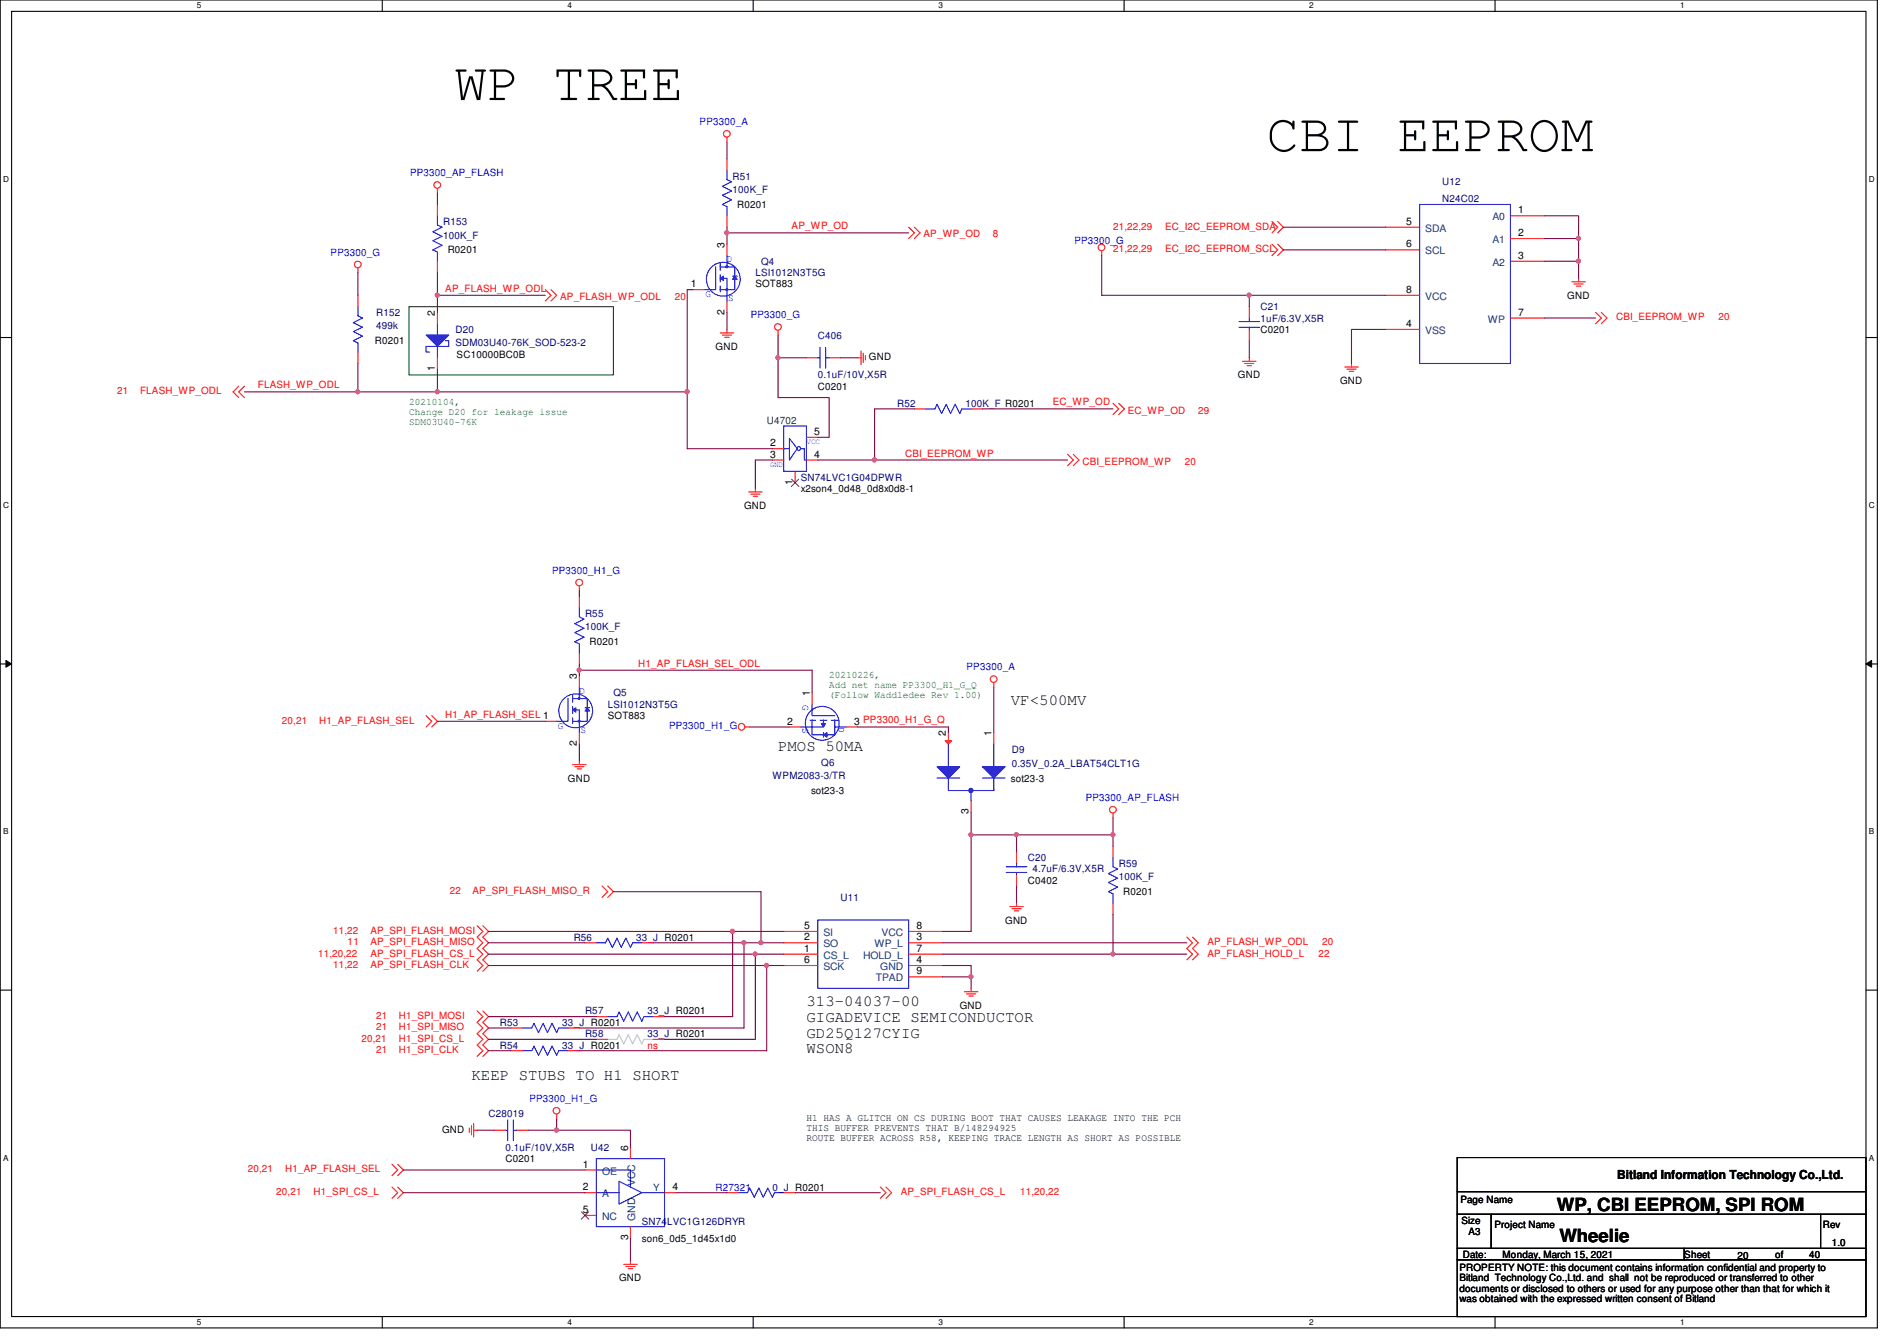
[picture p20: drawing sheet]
<svg xmlns="http://www.w3.org/2000/svg" width="297mm" height="210mm" viewBox="0 0 297 210" stroke-linecap="round" stroke-linejoin="round" font-family="sans-serif">
<defs><g id="words">
<g font-size="8.5">
<text x="71.2" y="15.7">WP TREE</text>
<text x="198.3" y="23.7">CBI EEPROM</text>
</g>
<g font-size="2.8">
<text x="243.8" y="189.5">WP, CBI EEPROM, SPI ROM</text>
<text x="244.2" y="194.5">Wheelie</text>
</g>
<g font-size="2.5">
<text x="158.3" y="110.4">VF&lt;500MV</text>
<text x="121.8" y="117.5">PMOS 50MA</text>
<text x="126.3" y="157.5">313-04037-00</text>
<text x="126.3" y="160">GIGADEVICE SEMICONDUCTOR</text>
<text x="126.3" y="162.4">GD25Q127CYIG</text>
<text x="126.3" y="164.9">WSON8</text>
<text x="73.8" y="169.1">KEEP STUBS TO H1 SHORT</text>
</g>
<text font-size="1.9" x="253.2" y="184.6">Bitland Information Technology Co.,Ltd.</text>
<g font-size="1.6" fill="#00f">
<text x="109.6" y="19.6">PP3300_A</text>
<text x="64.2" y="27.6">PP3300_AP_FLASH</text>
<text x="51.8" y="40">PP3300_G</text>
<text x="113.8" y="41.1">D</text>
<text x="168.2" y="38.2">PP3300_G</text>
<text x="110.4" y="46.6">G</text>
<text x="114" y="47.1">S</text>
<text x="117.6" y="49.8">PP3300_G</text>
<text x="86.4" y="89.8">PP3300_H1_G</text>
<text x="151.3" y="104.9">PP3300_A</text>
<text x="90.7" y="108.6">D</text>
<text x="125.6" y="110.4" transform="rotate(90 125.6 110.4)">G</text>
<text x="125.6" y="114" transform="rotate(90 125.6 114)">S</text>
<text x="131.3" y="113.8" transform="rotate(90 131.3 113.8)">D</text>
<text x="87.3" y="114.1">G</text>
<text x="90.9" y="114.7">S</text>
<text x="104.8" y="114.2">PP3300_H1_G</text>
<text x="170" y="125.3">PP3300_AP_FLASH</text>
<text x="82.9" y="172.5">PP3300_H1_G</text>
<text x="112.1" y="186.4">R27321</text>
</g>
<g font-size="1.6" fill="#000080">
<text x="114.7" y="28.1">R51</text>
<text x="225.8" y="29">U12</text>
<text x="69.4" y="35.2">R153</text>
<text x="114.7" y="30.2">100K_F</text>
<text x="225.8" y="31.7">N24C02</text>
<text x="69.4" y="37.3">100K_F</text>
<text x="119.2" y="41.4">Q4</text>
<text x="118.3" y="43.2">LSI1012N3T5G</text>
<text x="58.9" y="49.4">R152</text>
<text x="58.9" y="51.6">499k</text>
<text x="71.3" y="52.1">D20</text>
<text x="128.1" y="53">C406</text>
<text x="197.4" y="48.6">C21</text>
<text x="197.4" y="50.3">1uF/6.3V,X5R</text>
<text x="71.3" y="54.2">SDM03U40-76K_SOD-523-2</text>
<text x="128.1" y="59.2">0.1uF/10V,X5R</text>
<text x="140.5" y="63.7">R52</text>
<text x="151.2" y="63.7">100K_F R0201</text>
<text x="125.4" y="75.2">SN74LVC1G04DPWR</text>
<text x="91.6" y="96.6">R55</text>
<text x="91.6" y="98.7">100K_F</text>
<text x="95.2" y="110.8">LSI1012N3T5G</text>
<text x="96.1" y="109">Q5</text>
<text x="128.6" y="119.8">Q6</text>
<text x="158.5" y="117.9">D9</text>
<text x="120.9" y="122">WPM2083-3/TR</text>
<text x="158.5" y="120">0.35V_0.2A_LBAT54CLT1G</text>
<text x="160.9" y="134.8">C20</text>
<text x="161.7" y="136.6">4.7uF/6.3V,X5R</text>
<text x="175.2" y="135.7">R59</text>
<text x="175.2" y="137.8">100K_F</text>
<text x="131.6" y="141">U11</text>
<text x="89.8" y="147.2">R56</text>
<text x="99.6" y="147.2">33_J R0201</text>
<text x="78.3" y="160.6">R53</text>
<text x="88" y="160.6">33_J R0201</text>
<text x="91.6" y="158.8">R57</text>
<text x="101.4" y="158.8">33_J R0201</text>
<text x="78.3" y="164.1">R54</text>
<text x="88" y="164.1">33_J R0201</text>
<text x="91.6" y="162.3">R58</text>
<text x="101.4" y="162.3">33_J R0201</text>
<text x="76.5" y="174.8">C28019</text>
<text x="79.2" y="180.1">0.1uF/10V,X5R</text>
<text x="92.5" y="180.1">U42</text>
<text x="100.5" y="191.7">SN74LVC1G126DRYR</text>
<text x="120.9" y="186.4">0_J R0201</text>
</g>
<g font-size="1.6">
<text x="115.4" y="32.6">R0201</text>
<text x="220.2" y="35.2">5</text>
<text x="237.7" y="33.4">1</text>
<text x="70.1" y="39.7">R0201</text>
<text x="113.5" y="38.8" transform="rotate(-90 113.5 38.8)">3</text>
<text x="220.2" y="38.7">6</text>
<text x="237.7" y="37">2</text>
<text x="237.7" y="40.5">3</text>
<text x="108.2" y="45">1</text>
<text x="118.3" y="45">SOT883</text>
<text x="220.2" y="45.8">8</text>
<text x="245.4" y="46.8">GND</text>
<text x="58.7" y="53.9">R0201</text>
<text x="68.1" y="49.4" transform="rotate(-90 68.1 49.4)">2</text>
<text x="113.5" y="49.2" transform="rotate(-90 113.5 49.2)">2</text>
<text x="197.4" y="52.1">C0201</text>
<text x="220.2" y="51.2">4</text>
<text x="237.7" y="49.4">7</text>
<text x="68.1" y="58.1" transform="rotate(-90 68.1 58.1)">1</text>
<text x="71.5" y="56">SC10000BC0B</text>
<text x="112.1" y="54.8">GND</text>
<text x="136.1" y="56.4">GND</text>
<text x="193.8" y="59.2">GND</text>
<text x="128.1" y="61">C0201</text>
<text x="209.8" y="60.1">GND</text>
<text x="120.6" y="69.8">2</text>
<text x="120.6" y="71.6">3</text>
<text x="127.5" y="71.6">4</text>
<text x="127.5" y="68.1">5</text>
<text x="124.1" y="75.9" transform="rotate(-90 124.1 75.9)">1</text>
<text x="125.4" y="77">x2son4_0d48_0d8x0d8-1</text>
<text x="116.5" y="79.7">GND</text>
<text x="92.3" y="101">R0201</text>
<text x="90.3" y="106.3" transform="rotate(-90 90.3 106.3)">3</text>
<text x="95.2" y="112.6">SOT883</text>
<text x="123.3" y="113.4">2</text>
<text x="126.8" y="109" transform="rotate(-90 126.8 109)">1</text>
<text x="133.7" y="113.4">3 PP3300_H1_G_Q</text>
<text x="90.3" y="116.8" transform="rotate(-90 90.3 116.8)">2</text>
<text x="148.1" y="115.2" transform="rotate(-90 148.1 115.2)">2</text>
<text x="155.2" y="115.2" transform="rotate(-90 155.2 115.2)">1</text>
<text x="88.9" y="122.3">GND</text>
<text x="127" y="124.3">sot23-3</text>
<text x="158.3" y="122.3">sot23-3</text>
<text x="151.7" y="127.5" transform="rotate(-90 151.7 127.5)">3</text>
<text x="160.9" y="138.3">C0402</text>
<text x="175.9" y="140.1">R0201</text>
<text x="125.9" y="149">1</text>
<text x="125.9" y="147.2">2</text>
<text x="125.9" y="145.4">5</text>
<text x="143.5" y="145.4">8</text>
<text x="143.5" y="147.2">3</text>
<text x="143.5" y="149">7</text>
<text x="157.4" y="144.6">GND</text>
<text x="125.9" y="150.7">6</text>
<text x="143.5" y="150.7">4</text>
<text x="143.5" y="152.5">9</text>
<text x="150.3" y="157.9">GND</text>
<text x="69.2" y="177.3">GND</text>
<text x="126.3" y="175.5">H1 HAS A GLITCH ON CS DURING BOOT THAT CAUSES LEAKAGE INTO THE PCH</text>
<text x="126.3" y="177">THIS BUFFER PREVENTS THAT B/148294925</text>
<text x="126.3" y="178.6">ROUTE BUFFER ACROSS R58, KEEPING TRACE LENGTH AS SHORT AS POSSIBLE</text>
<text x="79.2" y="181.9">C0201</text>
<text x="91.3" y="182.8">1</text>
<text x="98.3" y="180.1" transform="rotate(-90 98.3 180.1)">6</text>
<text x="91.3" y="186.3">2</text>
<text x="91.3" y="189.9">5</text>
<text x="105.3" y="186.3">4</text>
<text x="228.7" y="188.3">Page Name</text>
<text x="228.8" y="191.5">Size</text>
<text x="98.3" y="194.1" transform="rotate(-90 98.3 194.1)">3</text>
<text x="100.5" y="194.4">son6_0d5_1d45x1d0</text>
<text x="229.1" y="196.8">Date:</text>
<text x="230" y="193.3">A3</text>
<text x="234" y="192.2">Project Name</text>
<text x="235.3" y="196.8">Monday, March 15, 2021</text>
<text x="263.7" y="196.8">Sheet</text>
<text x="272.1" y="197">20</text>
<text x="278" y="196.8">of</text>
<text x="283.3" y="196.8">40</text>
<text x="285.4" y="192.2">Rev</text>
<text x="286.8" y="195.1">1.0</text>
<text x="96.9" y="200.6">GND</text>
<text x="228.5" y="199">PROPERTY NOTE: this document contains information confidential and property to</text>
<text x="228.5" y="200.6">Bitland Technology Co.,Ltd. and shall not be reproduced or transferred to other</text>
<text x="228.5" y="202.2">documents or disclosed to others or used for any purpose other than that for which it</text>
<text x="228.5" y="203.8">was obtained with the expressed written consent of Bitland</text>
</g>
<g font-size="1.6" fill="#f00">
<text x="123.9" y="35.9">AP_WP_OD</text>
<text x="174.3" y="35.9">21,22,29</text>
<text x="182.5" y="35.9">EC_I2C_EEPROM_SDA</text>
<text x="144.6" y="37.2">AP_WP_OD</text>
<text x="155.4" y="37.2">8</text>
<text x="174.3" y="39.5">21,22,29</text>
<text x="182.5" y="39.5">EC_I2C_EEPROM_SCL</text>
<text x="69.7" y="45.7">AP_FLASH_WP_ODL</text>
<text x="87.7" y="46.9">AP_FLASH_WP_ODL</text>
<text x="105.7" y="46.9">20</text>
<text x="253.1" y="50.2">CBI_EEPROM_WP</text>
<text x="269.1" y="50.2">20</text>
<text x="18.4" y="61.7">21</text>
<text x="21.9" y="61.7">FLASH_WP_ODL</text>
<text x="40.4" y="60.8">FLASH_WP_ODL</text>
<text x="164.8" y="63.5">EC_WP_OD</text>
<text x="176.6" y="64.7">EC_WP_OD</text>
<text x="187.6" y="64.7">29</text>
<text x="141.7" y="71.5">CBI_EEPROM_WP</text>
<text x="169.5" y="72.7">CBI_EEPROM_WP</text>
<text x="185.5" y="72.7">20</text>
<text x="99.9" y="104.4">H1_AP_FLASH_SEL_ODL</text>
<text x="44.2" y="113.3">20,21</text>
<text x="50" y="113.3">H1_AP_FLASH_SEL</text>
<text x="69.7" y="112.4">H1_AP_FLASH_SEL 1</text>
<text x="70.4" y="140">22</text>
<text x="74" y="140">AP_SPI_FLASH_MISO_R</text>
<text x="49.8" y="149.7">11,20,22</text>
<text x="52.2" y="146.2">11,22</text>
<text x="54.4" y="148">11</text>
<text x="58" y="146.2">AP_SPI_FLASH_MOSI</text>
<text x="58" y="148">AP_SPI_FLASH_MISO</text>
<text x="58" y="149.7">AP_SPI_FLASH_CS_L</text>
<text x="189.1" y="148">AP_FLASH_WP_ODL</text>
<text x="189.1" y="149.7">AP_FLASH_HOLD_L</text>
<text x="206.5" y="149.7">22</text>
<text x="207" y="148">20</text>
<text x="52.2" y="151.5">11,22</text>
<text x="58" y="151.5">AP_SPI_FLASH_CLK</text>
<text x="58.9" y="159.5">21</text>
<text x="58.9" y="161.3">21</text>
<text x="62.4" y="159.5">H1_SPI_MOSI</text>
<text x="62.4" y="161.3">H1_SPI_MISO</text>
<text x="56.6" y="163.1">20,21</text>
<text x="58.9" y="164.8">21</text>
<text x="62.4" y="163.1">H1_SPI_CS_L</text>
<text x="62.4" y="164.8">H1_SPI_CLK</text>
<text x="101.4" y="164.1">ns</text>
<text x="38.8" y="183.5">20,21</text>
<text x="44.7" y="183.5">H1_AP_FLASH_SEL</text>
<text x="43.3" y="187.1">20,21</text>
<text x="49.1" y="187.1">H1_SPI_CS_L</text>
<text x="141.1" y="187.1">AP_SPI_FLASH_CS_L</text>
<text x="159.7" y="187.1">11,20,22</text>
</g>
<g font-size="1.6" fill="#004080">
<text x="233.7" y="34.5">A0</text>
<text x="223.2" y="39.8">SCL</text>
<text x="223.2" y="36.3">SDA</text>
<text x="233.7" y="38.1">A1</text>
<text x="233.7" y="41.6">A2</text>
<text x="223.2" y="46.9">VCC</text>
<text x="223.2" y="52.3">VSS</text>
<text x="233" y="50.5">WP</text>
<text x="128.9" y="148.3">SO</text>
<text x="128.9" y="146.5">SI</text>
<text x="136.9" y="148.3">WP_L</text>
<text x="138" y="146.5">VCC</text>
<text x="128.9" y="150.1">CS_L</text>
<text x="128.9" y="151.8">SCK</text>
<text x="135.2" y="150.1">HOLD_L</text>
<text x="137.2" y="153.6">TPAD</text>
<text x="137.8" y="151.8">GND</text>
<text x="94.3" y="183.9">OE</text>
<text x="99.5" y="185.7" transform="rotate(-90 99.5 185.7)">VCC</text>
<text x="94.3" y="187.4">A</text>
<text x="94.3" y="191">NC</text>
<text x="99.5" y="191.1" transform="rotate(-90 99.5 191.1)">GND</text>
<text x="102.3" y="186.4">Y</text>
</g>
<g font-size="1.6" fill="#008000">
<text x="64" y="63.5">20210104,</text>
<text x="64" y="65">Change D20 for leakage issue</text>
<text x="64" y="66.6">SDM03U40-76K</text>
<text x="129.8" y="106.1">20210226,</text>
<text x="129.8" y="107.7">Add net name PP3300_H1_G_Q</text>
<text x="129.8" y="109.3">(Follow Waddledee Rev 1.00)</text>
</g>
<text font-size="1.6" fill="#004040" x="120.1" y="66.3">U4702</text>
<g font-size="1.3">
<text x="30.8" y="1.3">5</text>
<text x="88.9" y="1.3">4</text>
<text x="146.9" y="1.3">3</text>
<text x="205" y="1.3">2</text>
<text x="263.1" y="1.3">1</text>
<text x=".5" y="28.4">D</text>
<text x="292.6" y="28.4">D</text>
<text x=".5" y="79.5">C</text>
<text x="292.6" y="79.5">C</text>
<text x=".5" y="130.6">B</text>
<text x="292.6" y="130.6">B</text>
<text x=".5" y="181.7">A</text>
<text x="292.6" y="181.7">A</text>
<text x="30.8" y="207.4">5</text>
<text x="88.9" y="207.4">4</text>
<text x="146.9" y="207.4">3</text>
<text x="205" y="207.4">2</text>
<text x="263.1" y="207.4">1</text>
</g>
<g font-size="1.2" fill="#00f">
<text x="126.3" y="69.5">VCC</text>
<text x="120.6" y="73">GND</text>
</g>
</g></defs>
<path d="M0 0h294v207.9h-294zM1.8 1.8h290.4v204.3h-290.4z" fill="none" stroke="#000" stroke-width=".17"/>
<g fill="#fff">
<path d="M30.8 .2h.7v1.4h-.7z"/>
<path d="M30.8 206.2h.7v1.4h-.7z"/>
</g>
<path d="M59.9 0v1.8M59.9 206.1v1.8" fill="none" stroke="#000" stroke-width=".17"/>
<g fill="#fff">
<path d="M88.9 .2h.6v1.4h-.6z"/>
<path d="M88.9 206.2h.6v1.4h-.6z"/>
</g>
<path d="M117.9 0v1.8M117.9 206.1v1.8" fill="none" stroke="#000" stroke-width=".17"/>
<g fill="#fff">
<path d="M146.9 .2h.7v1.4h-.7z"/>
<path d="M146.9 206.2h.7v1.4h-.7z"/>
</g>
<path d="M176 0v1.8M176 206.1v1.8" fill="none" stroke="#000" stroke-width=".17"/>
<g fill="#fff">
<path d="M205 .2h.7v1.4h-.7z"/>
<path d="M205 206.2h.7v1.4h-.7z"/>
</g>
<path d="M234.1 0v1.8M234.1 206.1v1.8" fill="none" stroke="#000" stroke-width=".17"/>
<g fill="#fff">
<path d="M263.1 .2h.7v1.4h-.7z"/>
<path d="M263.1 206.2h.7v1.4h-.7z"/>
<path d="M.5 27.3h.9v1.4h-.9z"/>
<path d="M292.6 27.3h.9v1.4h-.9z"/>
<path d="M.5 78.4h.9v1.4h-.9z"/>
<path d="M292.6 78.4h.9v1.4h-.9z"/>
</g>
<path d="M0 52.8h1.8M292.2 52.8h1.8" fill="none" stroke="#000" stroke-width=".17"/>
<g fill="#fff">
<path d="M.5 129.5h.8v1.4h-.8z"/>
<path d="M292.6 129.5h.9v1.4h-.9z"/>
</g>
<path d="M0 103.9h1.8M292.2 103.9h1.8" fill="none" stroke="#000" stroke-width=".17"/>
<path d="M.9 103.4l.9 .5-.9 .5zM292.2 103.9l.9-.5v1z" fill="#000"/>
<path d="M.9 103.4l.9 .5-.9 .5zM292.2 103.9l.9-.5v1z" fill="none" stroke="#000" stroke-width=".16"/>
<g fill="#fff">
<path d="M.5 180.5h.8v1.4h-.8z"/>
<path d="M292.6 180.5h.9v1.4h-.9z"/>
</g>
<path d="M0 155h1.8M292.2 155h1.8M228.2 181.2h64v5.3h-64zM228.2 186.5h64v3.6h-64zM228.2 190.1h5.3v5.3h-5.3zM228.2 195.4h35.5v1.8h-35.5zM228.2 197.2h64v8.9h-64zM233.5 190.1h51.6v5.3h-51.6zM263.7 195.4h28.5v1.8h-28.5zM285.1 190.1h7.1v5.3h-7.1z" fill="none" stroke="#000" stroke-width=".17"/>
<path d="M64 48h32.1v10.7h-32.1z" fill="none" stroke="#008000" stroke-width=".17"/>
<g fill="none" stroke="#f00" stroke-width=".17">
<path d="M68.5 29.5v.7M113.8 21.5v.7M142.3 35.6l.9 .8-.9 .9M143.2 35.6l.9 .8-.9 .9M172.5 39.3v.7M199.2 34.7l.9 .9-.9 .8M199.2 38.2l.9 .9-.9 .9M200.1 34.7l.9 .9-.9 .8M200.1 38.2l.9 .9-.9 .9M56 42v.7M85.4 45.3l.9 .9-.9 .9M86.3 45.3l.9 .9-.9 .9"/>
<path d="M112.8 52.1h2.1M113.1 52.5h1.5M113.5 52.8h.7M113.8 51.6v.5M121.8 51.7v.8M134.3 56h.5M134.8 54.9v2.2M135.2 55.3v1.4M135.5 55.7v.6M194.6 56.6h2.1M194.9 56.9h1.4M195.3 57.2h.7"/>
<path d="M195.6 56v.6M210.6 57.4h2.1M210.9 57.8h1.4M211.3 58.1h.7M211.6 56.9v.5M246.1 44.1h2.1M246.5 44.4h1.4M246.8 44.8h.7M247.2 43.6v.5M249.8 48.9l.9 .9-.9 .9M250.7 48.9l.9 .9-.9 .9M37.4 60.5l-.9 .8 .9 .9"/>
<path d="M38.3 60.5l-.9 .8 .9 .9M117.2 77h2.1M117.6 77.3h1.4M117.9 77.7h.7M118.3 76.5v.5M167.2 71.1l.9 .9-.9 .9M168.1 71.1l.8 .9-.8 .9M174.3 63.1l.9 .9-.9 .9M175.2 63.1l.9 .9-.9 .9M90.7 91.7v.8M90.7 93.3v1.8M66.7 112l.9 .9-.9 .9"/>
<path d="M67.6 112l.9 .9-.9 .9M89.7 119.7h2.1M90.7 119.1v.6M90.7 102.2v1.8M116.7 113.8h.7M155.6 106.8v.8M90 120h1.4M90.4 120.4h.7M94.3 138.7l.9 .9-.9 .9M95.2 138.7l.9 .9-.9 .9M174.3 127.3v.7M74.7 144.9l.9 .9-.9 .9 .9 .9-.9 .9 .9 .9-.9 .8 .9 .9-.9 .9"/>
<path d="M74.7 158.2l.9 .9-.9 .9 .9 .9-.9 .9 .9 .9-.9 .9 .9 .9-.9 .9M75.6 144.9l.9 .9-.9 .9 .9 .9-.9 .9 .9 .9-.9 .8 .9 .9-.9 .9M75.6 158.2l.9 .9-.9 .9 .9 .9-.9 .9 .9 .9-.9 .9 .9 .9-.9 .9M151 155.2h2.1M151.3 155.6h1.5M151.7 155.9h.7M152.1 154.7v.5M158.1 141.9h2.1M158.5 142.2h1.4M158.8 142.6h.7M159.2 141.4v.5M185.8 146.7l.9 .9-.9 .9 .9 .9-.9 .8"/>
<path d="M186.7 146.7l.9 .9-.9 .9 .9 .9-.9 .8M73.5 176.6v.6M73.8 176.2v1.4M74.2 176.9h.5M74.2 175.9v2.1M87.2 174.4v.7M61.4 182.2l.9 .9-.9 .9M61.4 185.8l.9 .9-.9 .9M62.3 182.2l.9 .9-.9 .9M62.3 185.8l.9 .9-.9 .9M97.7 197.9h2.1M98 198.2h1.4"/>
<path d="M98.4 198.6h.7M98.7 197.4v.5M137.8 185.8l.9 .9-.9 .9M138.7 185.8l.9 .9-.9 .9"/>
<circle cx="68.5" cy="29" r=".52"/>
<circle cx="113.8" cy="21" r=".52"/>
<circle cx="172.5" cy="38.7" r=".52"/>
<circle cx="56" cy="41.4" r=".52"/>
<circle cx="121.8" cy="51.2" r=".52"/>
<circle cx="90.7" cy="91.2" r=".52"/>
<circle cx="116.1" cy="113.8" r=".52"/>
<circle cx="155.6" cy="106.3" r=".52"/>
<circle cx="174.3" cy="126.7" r=".52"/>
<circle cx="87.1" cy="173.9" r=".52"/>
</g>
<g fill="none" stroke="#00f" stroke-width=".17">
<path d="M112.1 41.8v3.5h-1.8M112.8 41.8h2.3v3.5h-2.3M112.8 41.2v1.1M112.8 43v1.1M112.8 44.8v.9M112.8 43.6h1v3.5M113.8 40v1.8M90.7 95.1v1.5l.7 .3-1.4 .7 1.4 .7-1.4 .7 1.4 .7-1.4 .8 .7 .3v1.4"/>
<circle cx="113.3" cy="43.7" r="2.65"/>
</g>
<path d="M112.8 43.6l.5-.4v.7z" fill-rule="evenodd" fill="#00f"/>
<path d="M112.8 43.6l.5-.4v.7zM114.7 43.2h.7" fill="none" stroke="#00f" stroke-width=".17"/>
<path d="M115.1 43.2l.3 .5h-.7z" fill-rule="evenodd" fill="#00f"/>
<path d="M115.1 43.2l.3 .5h-.7z" fill="none" stroke="#00f" stroke-width=".17"/>
<path d="M113.7 41.6h.2v.3h-.2z" fill-rule="evenodd" fill="#00f"/>
<path d="M113.7 41.6h.2v.3h-.2z" fill="none" stroke="#00f" stroke-width=".17"/>
<path d="M113.7 45.2h.2v.2h-.2z" fill-rule="evenodd" fill="#00f"/>
<g fill="none" stroke="#00f" stroke-width=".17">
<path d="M113.8 26.7v1.4l.8 .3-1.5 .8 1.5 .7-1.5 .7 1.5 .7-1.5 .7 .7 .3v1.5M113.7 45.2h.2v.2h-.2zM88.9 109.3v3.6h-1.7M89.7 109.3h2.2v3.6h-2.2M89.7 108.8v1.1M89.7 110.6v1.1M89.7 112.4v.8M89.7 111.1h1v3.6M90.7 107.6v1.7M157.6 135.7h3.2M157.6 136.6h3.2M159.2 136.6v.3"/>
<path d="M159.2 135.1v.6"/>
<circle cx="90.1" cy="111.3" r="2.65"/>
</g>
<path d="M113.8 38.2v1.8M113.8 24.9v1.8M113.8 33.8v1.8M108.5 45.3h1.8M113.8 47.1v1.8M159.2 136.9v1.8M159.2 133.3v1.8" fill="none" stroke="#f00" stroke-width=".17"/>
<path d="M89.7 111.1l.5-.3v.7z" fill-rule="evenodd" fill="#00f"/>
<path d="M89.7 111.1l.5-.3v.7zM91.6 110.8h.7" fill="none" stroke="#00f" stroke-width=".17"/>
<path d="M91.9 110.8l.4 .5h-.7z" fill-rule="evenodd" fill="#00f"/>
<path d="M91.9 110.8l.4 .5h-.7z" fill="none" stroke="#00f" stroke-width=".17"/>
<path d="M90.6 109.2h.2v.2h-.2z" fill-rule="evenodd" fill="#00f"/>
<path d="M90.6 109.2h.2v.2h-.2z" fill="none" stroke="#00f" stroke-width=".17"/>
<path d="M90.6 112.8h.2v.2h-.2z" fill-rule="evenodd" fill="#00f"/>
<g fill="none" stroke="#00f" stroke-width=".17">
<path d="M128.1 56h.3M128.4 54.4v3.2M129.3 54.4v3.2M129.3 56h.5M90.6 112.8h.2v.2h-.2zM126.8 112.7h.9M127.2 112.7v2.3h3.5v-2.3M127.2 110.2v1.8h3.5M128.4 112.7h1.1M128.9 112.7v1.1h-3.5M130.2 112.7h1.1M130.7 113.8h1.8"/>
<path d="M95.2 159.1h1.4l.3-.7 .8 1.5 .7-1.5 .7 1.5 .7-1.5 .7 1.5 .3-.8h1.5M128.1 144h14.2v10.7h-14.2z"/>
<circle cx="128.7" cy="113.2" r="2.65"/>
</g>
<g fill="none" stroke="#f00" stroke-width=".17">
<path d="M126.3 56h1.8M129.8 56h1.8M85.4 112.9h1.8M90.7 105.8v1.8M90.7 114.7v1.8M93.4 159.1h1.8M102.3 159.1h1.8M122.7 149.4h5.4M122.7 147.6h5.4M122.7 151.1h5.4M122.7 145.8h5.4M142.3 147.6h5.3"/>
<path d="M142.3 151.1h5.3M142.3 145.8h5.3M142.3 149.4h5.3M142.3 152.9h5.3"/>
</g>
<path d="M128.6 113.2h.7l-.4 .6z" fill-rule="evenodd" fill="#00f"/>
<path d="M128.6 113.2h.7l-.4 .6zM128.9 114.7v.7" fill="none" stroke="#00f" stroke-width=".17"/>
<path d="M128.9 115l.6-.3v.7z" fill-rule="evenodd" fill="#00f"/>
<g fill="none" stroke="#00f" stroke-width=".17">
<path d="M68.5 33.8v1.4l.7 .4-1.4 .7 1.4 .7-1.4 .7 1.4 .7-1.4 .7 .7 .4v1.4M222.3 32h14.2v24.9h-14.2zM56 48v1.4l.8 .4-1.5 .7 1.5 .7-1.5 .7 1.5 .7-1.5 .7 .7 .4v1.4M144.9 64h1.5l.3-.7 .7 1.4 .8-1.4 .6 1.4 .8-1.4 .7 1.4 .3-.7h1.5M128.9 115l.6-.3v.7zM93.4 147.6h1.4l.4-.7 .7 1.4 .7-1.4 .7 1.4 .7-1.4 .7 1.4 .4-.7h1.4M79.2 176.9h.3M79.5 175.3v3.2M80.4 176.9h.5M80.4 175.3v3.2M81.8 160.9h1.5l.3-.7 .7 1.4 .7-1.4 .7 1.4 .7-1.4 .8 1.4 .3-.7h1.4M93.4 186.7h3.5"/>
<path d="M93.4 183.1h5.3v2.7M93.4 181.4h10.7v10.6h-10.7zM96.9 184.9l3.6 1.8-3.6 1.8zM100.5 186.7h3.6"/>
</g>
<g fill="none" stroke="#f00" stroke-width=".17">
<path d="M68.5 32v1.8M217 39.1h5.3M217 35.6h5.3M236.5 37.3h5.3M236.5 33.8h5.3M56 46.2v1.8M56 55.1v1.8M68.5 40.9v1.8M217 46.2h5.3M217 51.6h5.3M236.5 40.9h5.3M236.5 49.8h5.3"/>
<path d="M143.2 64h1.7M152.1 64h1.7M123.6 113.8h1.8M127.2 108.5v1.7M132.5 113.8h1.8M91.6 147.6h1.8M100.5 147.6h1.8M77.4 176.9h1.8M80 160.9h1.8M80.9 176.9h1.8M88.9 160.9h1.8M93.4 162.7h1.8"/>
<path d="M98.7 179.6v1.8M102.3 162.7h1.8M91.6 183.1h1.8M91.6 186.7h1.8M91.6 190.2h1.8M98.7 192v1.8M104.1 186.7h1.7"/>
</g>
<path d="M91.1 189.7l1.1 1.1M92.2 189.7l-1.2 1.1" fill="none" stroke="#804000" stroke-width=".16"/>
<path d="M95.2 162.7h1.4l.3-.7 .8 1.4 .7-1.4 .7 1.4 .7-1.4 .7 1.4 .3-.7h1.5" fill="none" stroke="#c0c0c0" stroke-width=".17"/>
<circle cx="152" cy="123.7" r=".33" fill="#00f"/>
<g fill="none" stroke="#00f" stroke-width=".17">
<path d="M148.5 116.5v3.5M155.6 116.5v3.5M148.5 121.8v1.9h3.2M152.1 124.1v1.2M153.8 121.8h3.6M155.6 121.8v1.9h-3.2"/>
<circle cx="152" cy="123.7" r=".33"/>
</g>
<path d="M153.8 120h3.6l-1.8 1.8z" fill="#00f"/>
<path d="M146.7 121.8h3.6M153.8 120h3.6l-1.8 1.8z" fill="none" stroke="#00f" stroke-width=".17"/>
<path d="M146.7 120h3.6l-1.8 1.8z" fill="#00f"/>
<path d="M146.7 120h3.6l-1.8 1.8z" fill="none" stroke="#00f" stroke-width=".17"/>
<path d="M152.1 125.3v1.8" fill="none" stroke="#f00" stroke-width=".17"/>
<path d="M148 116h1l-.5 .5z" fill="#f00"/>
<g fill="none" stroke="#f00" stroke-width=".17">
<path d="M195.6 51.6v1.7M195.6 48v1.8M120.9 70.2h1.8M120.9 72h1.8M124.5 73.8v1.8M126.3 72h1.8M126.3 68.5h1.8M148 116h1l-.5 .5zM148.5 114.7v1.8M155.6 114.7v1.8M80 164.5h1.8M88.9 164.5h1.8"/>
<path d="M113.8 186.7h1.8M122.7 186.7h1.8"/>
</g>
<g fill="none" stroke="#00f" stroke-width=".17">
<path d="M194 50.3h3.2M194 51.2h3.2M195.6 51.2v.4M195.6 49.8v.5M122.7 70.2h.9M122.7 66.7h3.6v7.1h-3.6zM123.6 68.6l1.2 1.6-1.2 1.8zM125.4 70.2h.5v1.8h.4M81.8 164.5h1.5l.3-.8 .7 1.5 .7-1.5 .7 1.5 .7-1.5 .8 1.5 .3-.7h1.4M115.6 186.7h1.4l.4-.7 .7 1.4 .7-1.4 .7 1.4 .7-1.4 .7 1.4 .4-.7h1.4"/>
<circle cx="125.1" cy="70.2" r=".29"/>
</g>
<path d="M123.9 75l1.2 1.2M125 75l-1.1 1.2" fill="none" stroke="#804000" stroke-width=".16"/>
<path d="M66.7 52.5h3.6l-1.8 1.7z" fill="#00f"/>
<path d="M66.7 52.5h3.6l-1.8 1.7zM68.5 54.2v1.8M68.5 50.7v1.8M69.7 53.3h.6v.9h-3.6v.9h.6M174.3 134.2v1.5l.7 .3-1.4 .7 1.4 .8-1.4 .6 1.4 .8-1.4 .7 .7 .3v1.5" fill="none" stroke="#00f" stroke-width=".17"/>
<path d="M68.5 56v1.8M68.5 48.9v1.8M174.3 132.5v1.7M174.3 141.4v1.7" fill="none" stroke="#f00" stroke-width=".17"/>
<path d="M68.5 30.2v1.8M113.8 22.2v2.7M113.8 35.6v2.6M113.8 36.4h28.5M241.8 33.8h5.4v3.5" fill="none" stroke="#800040" stroke-width=".17"/>
<circle cx="113.8" cy="36.4" r=".32" fill="#f0f"/>
<circle cx="113.8" cy="36.4" r=".32" fill="none" stroke="#f0f" stroke-width=".17"/>
<path d="M201 35.6h16M241.8 37.3h5.4v3.6" fill="none" stroke="#800040" stroke-width=".17"/>
<circle cx="247.2" cy="37.3" r=".32" fill="#f0f"/>
<circle cx="247.2" cy="37.3" r=".32" fill="none" stroke="#f0f" stroke-width=".17"/>
<circle cx="247.2" cy="40.9" r=".32" fill="#f0f"/>
<circle cx="247.2" cy="40.9" r=".32" fill="none" stroke="#f0f" stroke-width=".17"/>
<path d="M201 39.1h16M56 42.7v3.5M68.5 42.7v3.5h16.9M108.5 45.3h-.9v16M172.5 40v6.2M241.8 40.9h5.4v2.7" fill="none" stroke="#800040" stroke-width=".17"/>
<circle cx="68.5" cy="46.2" r=".32" fill="#f0f"/>
<circle cx="68.5" cy="46.2" r=".32" fill="none" stroke="#f0f" stroke-width=".17"/>
<path d="M68.5 46.2v2.7M172.5 46.2h23.1" fill="none" stroke="#800040" stroke-width=".17"/>
<circle cx="195.6" cy="46.2" r=".32" fill="#f0f"/>
<circle cx="195.6" cy="46.2" r=".32" fill="none" stroke="#f0f" stroke-width=".17"/>
<path d="M113.8 48.9v2.7M121.8 52.5v3.5M217 46.2h-21.4v1.8M241.8 49.8h8" fill="none" stroke="#800040" stroke-width=".17"/>
<circle cx="121.8" cy="56" r=".32" fill="#f0f"/>
<circle cx="121.8" cy="56" r=".32" fill="none" stroke="#f0f" stroke-width=".17"/>
<path d="M56 56.9v4.4M195.6 53.3v2.7M217 51.6h-5.4v5.3M38.3 61.3h17.7M56 61.3h12.5" fill="none" stroke="#800040" stroke-width=".17"/>
<circle cx="56" cy="61.3" r=".32" fill="#f0f"/>
<circle cx="56" cy="61.3" r=".32" fill="none" stroke="#f0f" stroke-width=".17"/>
<path d="M107.6 70.2h13.3M128.1 72h8.8M136.9 72h30.3M143.2 64h-6.3v8M153.8 64h20.5" fill="none" stroke="#800040" stroke-width=".17"/>
<circle cx="136.9" cy="72" r=".32" fill="#f0f"/>
<circle cx="136.9" cy="72" r=".32" fill="none" stroke="#f0f" stroke-width=".17"/>
<path d="M90.7 92.5v.8M90.7 104v.9M90.7 104.9h36.5M90.7 104.9v.9" fill="none" stroke="#800040" stroke-width=".17"/>
<circle cx="90.7" cy="104.9" r=".32" fill="#f0f"/>
<circle cx="90.7" cy="104.9" r=".32" fill="none" stroke="#f0f" stroke-width=".17"/>
<path d="M68.5 112.9h16.9M90.7 116.5v2.6M117.4 113.8h6.2M127.2 104.9v3.6M134.3 113.8h14.2v.9M155.6 107.6v7.1M152.1 127.1v18.7M174.3 128v2.7" fill="none" stroke="#800040" stroke-width=".17"/>
<circle cx="152" cy="130.7" r=".32" fill="#f0f"/>
<circle cx="152" cy="130.7" r=".32" fill="none" stroke="#f0f" stroke-width=".17"/>
<path d="M152.1 130.7h7.1v2.6" fill="none" stroke="#800040" stroke-width=".17"/>
<circle cx="159.1" cy="130.7" r=".32" fill="#f0f"/>
<circle cx="159.1" cy="130.7" r=".32" fill="none" stroke="#f0f" stroke-width=".17"/>
<path d="M159.2 130.7h15.1v1.8" fill="none" stroke="#800040" stroke-width=".17"/>
<circle cx="174.3" cy="130.7" r=".32" fill="#f0f"/>
<circle cx="174.3" cy="130.7" r=".32" fill="none" stroke="#f0f" stroke-width=".17"/>
<path d="M159.2 138.7v2.7M76.5 145.8h38.2v13.3M174.3 143.1v6.3" fill="none" stroke="#800040" stroke-width=".17"/>
<circle cx="114.7" cy="145.8" r=".32" fill="#f0f"/>
<circle cx="114.7" cy="145.8" r=".32" fill="none" stroke="#f0f" stroke-width=".17"/>
<path d="M76.5 147.6h15.1M102.3 147.6h14.2v13.3M114.7 145.8h8M147.6 145.8h4.5" fill="none" stroke="#800040" stroke-width=".17"/>
<circle cx="116.5" cy="147.5" r=".32" fill="#f0f"/>
<circle cx="116.5" cy="147.5" r=".32" fill="none" stroke="#f0f" stroke-width=".17"/>
<path d="M76.5 149.4h41.8M116.5 147.6h2.7M118.3 149.4v13.3M118.3 149.4h4.4M147.6 147.6h38.2" fill="none" stroke="#800040" stroke-width=".17"/>
<circle cx="118.3" cy="149.3" r=".32" fill="#f0f"/>
<circle cx="118.3" cy="149.3" r=".32" fill="none" stroke="#f0f" stroke-width=".17"/>
<path d="M147.6 149.4h26.7" fill="none" stroke="#800040" stroke-width=".17"/>
<circle cx="174.3" cy="149.3" r=".32" fill="#f0f"/>
<circle cx="174.3" cy="149.3" r=".32" fill="none" stroke="#f0f" stroke-width=".17"/>
<path d="M76.5 151.1h43.6M120.1 151.1h2.6M120.1 151.1v13.4M174.3 149.4h11.5" fill="none" stroke="#800040" stroke-width=".17"/>
<circle cx="120" cy="151.1" r=".32" fill="#f0f"/>
<circle cx="120" cy="151.1" r=".32" fill="none" stroke="#f0f" stroke-width=".17"/>
<path d="M147.6 151.1h4.5v1.8h-4.5" fill="none" stroke="#800040" stroke-width=".17"/>
<circle cx="152" cy="152.9" r=".32" fill="#f0f"/>
<circle cx="152" cy="152.9" r=".32" fill="none" stroke="#f0f" stroke-width=".17"/>
<path d="M119.2 139.6v8M76.5 159.1h16.9M104.1 159.1h10.6M152.1 152.9v1.8M76.5 162.7h16.9M76.5 160.9h3.5M76.5 164.5h3.5M90.7 160.9h25.8M90.7 164.5h29.4M104.1 162.7h14.2" fill="none" stroke="#800040" stroke-width=".17"/>
<circle cx="119.1" cy="147.5" r=".32" fill="#f0f"/>
<circle cx="119.1" cy="147.5" r=".32" fill="none" stroke="#f0f" stroke-width=".17"/>
<path d="M126.3 56h-4.5v6.2h8v6.3h-1.7M131.6 56h2.7M107.6 61.3v8.9M120.9 72h-2.6v4.5M96.1 139.6h23.1M119.2 147.6h3.5M87.2 176.9h11.5v2.7M98.7 193.8v3.6" fill="none" stroke="#800040" stroke-width=".17"/>
<circle cx="87.1" cy="176.9" r=".32" fill="#f0f"/>
<circle cx="87.1" cy="176.9" r=".32" fill="none" stroke="#f0f" stroke-width=".17"/>
<path d="M68.5 57.8v3.5h39.1M74.7 176.9h2.7M87.2 175.1v1.8h-4.5M63.2 183.1h28.4M63.2 186.7h28.4M105.8 186.7h8M124.5 186.7h13.3" fill="none" stroke="#800040" stroke-width=".17"/>
<circle cx="68.5" cy="61.3" r=".32" fill="#f0f"/>
<circle cx="68.5" cy="61.3" r=".32" fill="none" stroke="#f0f" stroke-width=".17"/>
<circle cx="107.6" cy="61.3" r=".32" fill="#f0f"/>
<circle cx="107.6" cy="61.3" r=".32" fill="none" stroke="#f0f" stroke-width=".17"/>
<circle cx="113.8" cy="36.4" r=".32" fill="#f0f"/>
<circle cx="113.8" cy="36.4" r=".32" fill="none" stroke="#f0f" stroke-width=".17"/>
<circle cx="247.2" cy="37.3" r=".32" fill="#f0f"/>
<circle cx="247.2" cy="37.3" r=".32" fill="none" stroke="#f0f" stroke-width=".17"/>
<circle cx="247.2" cy="40.9" r=".32" fill="#f0f"/>
<circle cx="247.2" cy="40.9" r=".32" fill="none" stroke="#f0f" stroke-width=".17"/>
<circle cx="68.5" cy="46.2" r=".32" fill="#f0f"/>
<circle cx="68.5" cy="46.2" r=".32" fill="none" stroke="#f0f" stroke-width=".17"/>
<circle cx="195.6" cy="46.2" r=".32" fill="#f0f"/>
<circle cx="195.6" cy="46.2" r=".32" fill="none" stroke="#f0f" stroke-width=".17"/>
<circle cx="121.8" cy="56" r=".32" fill="#f0f"/>
<circle cx="121.8" cy="56" r=".32" fill="none" stroke="#f0f" stroke-width=".17"/>
<circle cx="56" cy="61.3" r=".32" fill="#f0f"/>
<circle cx="56" cy="61.3" r=".32" fill="none" stroke="#f0f" stroke-width=".17"/>
<circle cx="136.9" cy="72" r=".32" fill="#f0f"/>
<circle cx="136.9" cy="72" r=".32" fill="none" stroke="#f0f" stroke-width=".17"/>
<circle cx="90.7" cy="104.9" r=".32" fill="#f0f"/>
<circle cx="90.7" cy="104.9" r=".32" fill="none" stroke="#f0f" stroke-width=".17"/>
<circle cx="152" cy="130.7" r=".32" fill="#f0f"/>
<circle cx="152" cy="130.7" r=".32" fill="none" stroke="#f0f" stroke-width=".17"/>
<circle cx="159.1" cy="130.7" r=".32" fill="#f0f"/>
<circle cx="159.1" cy="130.7" r=".32" fill="none" stroke="#f0f" stroke-width=".17"/>
<circle cx="174.3" cy="130.7" r=".32" fill="#f0f"/>
<circle cx="174.3" cy="130.7" r=".32" fill="none" stroke="#f0f" stroke-width=".17"/>
<circle cx="114.7" cy="145.8" r=".32" fill="#f0f"/>
<circle cx="114.7" cy="145.8" r=".32" fill="none" stroke="#f0f" stroke-width=".17"/>
<circle cx="116.5" cy="147.5" r=".32" fill="#f0f"/>
<circle cx="116.5" cy="147.5" r=".32" fill="none" stroke="#f0f" stroke-width=".17"/>
<circle cx="118.3" cy="149.3" r=".32" fill="#f0f"/>
<circle cx="118.3" cy="149.3" r=".32" fill="none" stroke="#f0f" stroke-width=".17"/>
<circle cx="174.3" cy="149.3" r=".32" fill="#f0f"/>
<circle cx="174.3" cy="149.3" r=".32" fill="none" stroke="#f0f" stroke-width=".17"/>
<circle cx="120" cy="151.1" r=".32" fill="#f0f"/>
<circle cx="120" cy="151.1" r=".32" fill="none" stroke="#f0f" stroke-width=".17"/>
<circle cx="152" cy="152.9" r=".32" fill="#f0f"/>
<circle cx="152" cy="152.9" r=".32" fill="none" stroke="#f0f" stroke-width=".17"/>
<circle cx="119.1" cy="147.5" r=".32" fill="#f0f"/>
<circle cx="119.1" cy="147.5" r=".32" fill="none" stroke="#f0f" stroke-width=".17"/>
<circle cx="87.1" cy="176.9" r=".32" fill="#f0f"/>
<circle cx="87.1" cy="176.9" r=".32" fill="none" stroke="#f0f" stroke-width=".17"/>
<circle cx="68.5" cy="61.3" r=".32" fill="#f0f"/>
<circle cx="68.5" cy="61.3" r=".32" fill="none" stroke="#f0f" stroke-width=".17"/>
<circle cx="107.6" cy="61.3" r=".32" fill="#f0f"/>
<circle cx="107.6" cy="61.3" r=".32" fill="none" stroke="#f0f" stroke-width=".17"/>
<use href="#words"/>
</svg>
